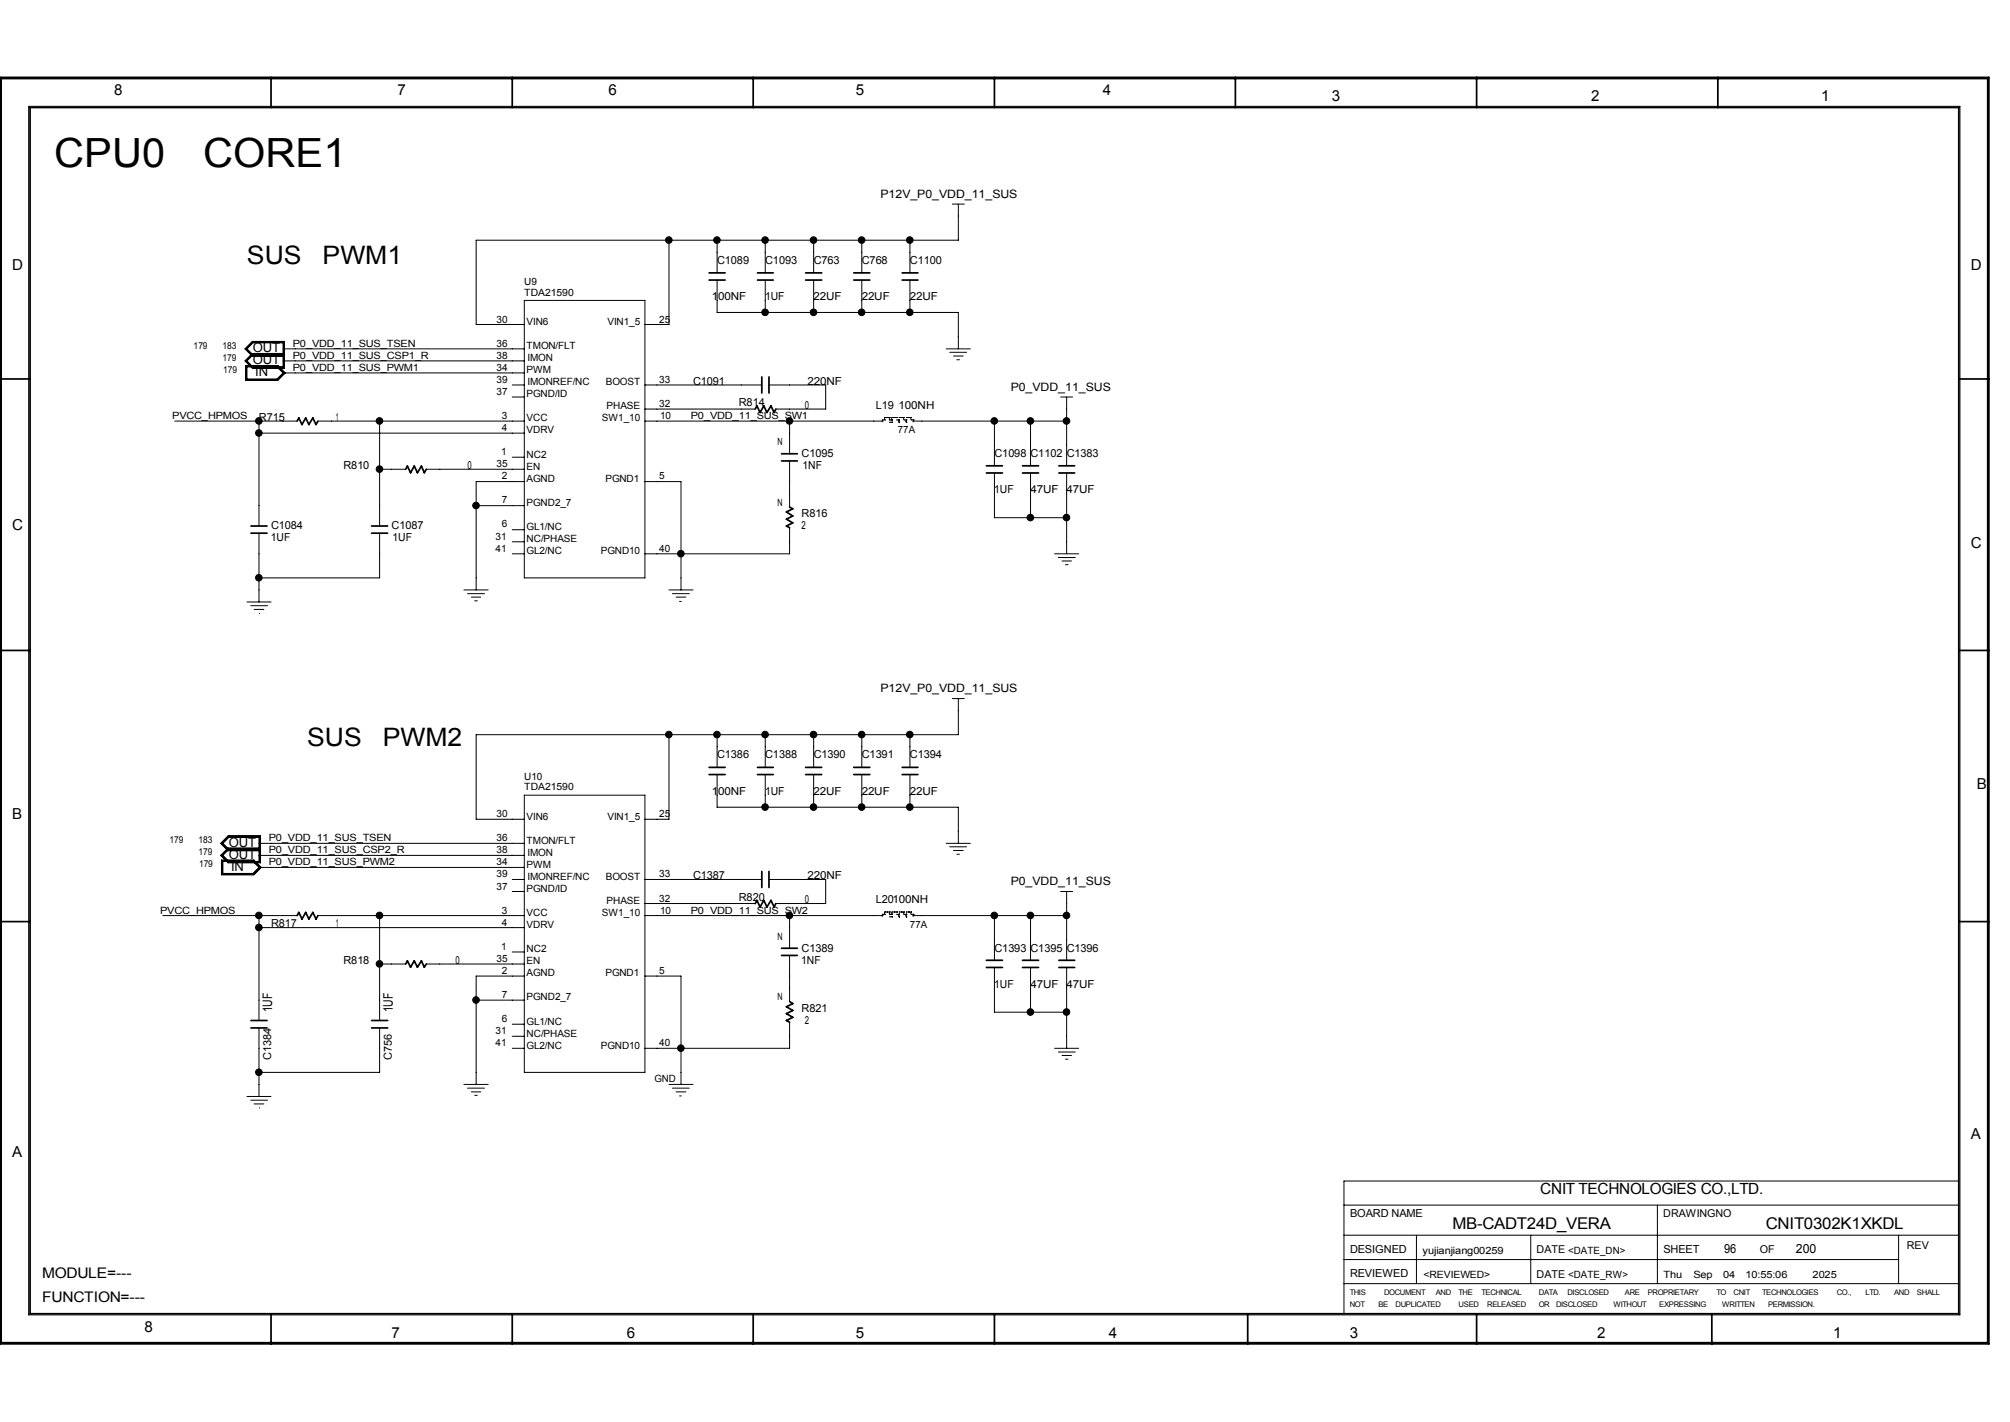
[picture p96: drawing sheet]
<svg xmlns="http://www.w3.org/2000/svg" width="297mm" height="210mm" viewBox="0 0 297 210" stroke-linecap="round" stroke-linejoin="round" font-family="sans-serif">
<defs><g id="words">
<g font-size="5.9">
<text x="8" y="24.7">CPU0</text>
<text x="30" y="24.7">CORE1</text>
</g>
<g font-size="3.8">
<text x="36.5" y="39">SUS</text>
<text x="47.7" y="39">PWM1</text>
<text x="45.4" y="110.2">SUS</text>
<text x="56.6" y="110.2">PWM2</text>
</g>
<g font-size="2.4">
<text x="214.6" y="181.5">MB-CADT24D_VERA</text>
<text x="260.9" y="181.5">CNIT0302K1XKDL</text>
</g>
<text font-size="2.3" x="227.6" y="176.3">CNIT TECHNOLOGIES CO.,LTD.</text>
<g font-size="2.2">
<text x="16.9" y="14.1">8</text>
<text x="58.8" y="14.1">7</text>
<text x="89.9" y="14.1">6</text>
<text x="126.4" y="14.1">5</text>
<text x="163" y="14.1">4</text>
<text x="196.8" y="15">3</text>
<text x="235.1" y="15">2</text>
<text x="269.1" y="15">1</text>
<text x="1.8" y="39.9">D</text>
<text x="291.2" y="39.9">D</text>
<text x="1.8" y="78.2">C</text>
<text x="291.2" y="80.9">C</text>
<text x="292.1" y="116.5">B</text>
<text x="1.8" y="121">B</text>
<text x="1.8" y="170.8">A</text>
<text x="291.2" y="168.2">A</text>
<text x="6.2" y="188.7">MODULE=---</text>
<text x="6.2" y="192.2">FUNCTION=---</text>
<text x="21.3" y="196.6">8</text>
<text x="57.9" y="197.5">7</text>
<text x="92.6" y="197.5">6</text>
<text x="126.4" y="197.5">5</text>
<text x="163.9" y="197.5">4</text>
<text x="199.5" y="197.5">3</text>
<text x="236" y="197.5">2</text>
<text x="270.9" y="197.5">1</text>
</g>
<g font-size="1.9">
<text x="37.4" y="53.8">OUT</text>
<text x="37.4" y="52">OUT</text>
<text x="37.7" y="55.5">IN</text>
<text x="33.8" y="125">OUT</text>
<text x="33.8" y="126.8">OUT</text>
<text x="34.2" y="128.6">IN</text>
<text x="40.2" y="149.5" transform="rotate(-90 40.2 149.5)">1UF</text>
<text x="58" y="149.5" transform="rotate(-90 58 149.5)">1UF</text>
<text x="254.7" y="185">96</text>
<text x="265.4" y="185">200</text>
</g>
<g font-size="1.7">
<text x="130.1" y="29.2">P12V_P0_VDD_11_SUS</text>
<text x="149.3" y="57.7">P0_VDD_11_SUS</text>
<text x="130.1" y="102.2">P12V_P0_VDD_11_SUS</text>
<text x="149.3" y="130.7">P0_VDD_11_SUS</text>
</g>
<g font-size="1.6">
<text x="106" y="39">C1089</text>
<text x="113.1" y="39">C1093</text>
<text x="120.2" y="39">C763</text>
<text x="127.3" y="39">C768</text>
<text x="134.5" y="39">C1100</text>
<text x="105.2" y="44.3">100NF</text>
<text x="113" y="44.3">1UF</text>
<text x="120.2" y="44.3">22UF</text>
<text x="127.3" y="44.3">22UF</text>
<text x="134.4" y="44.3">22UF</text>
<text x="102.4" y="56.8">C1091</text>
<text x="119.3" y="56.8">220NF</text>
<text x="38.3" y="62.1">R715</text>
<text x="49.6" y="62.1">1</text>
<text x="109.2" y="60">R814</text>
<text x="118.9" y="60.4">0</text>
<text x="129.4" y="60.4">L19</text>
<text x="132.8" y="60.4">100NH</text>
<text x="50.8" y="69.2">R810</text>
<text x="69.1" y="69.2">0</text>
<text x="118.5" y="67.5">C1095</text>
<text x="118.6" y="69.2">1NF</text>
<text x="146.9" y="67.5">C1098</text>
<text x="152.3" y="67.5">C1102</text>
<text x="157.6" y="67.5">C1383</text>
<text x="118.5" y="76.4">R816</text>
<text x="146.9" y="72.8">1UF</text>
<text x="152.3" y="72.8">47UF</text>
<text x="157.6" y="72.8">47UF</text>
<text x="40" y="80">1UF</text>
<text x="40" y="78.2">C1084</text>
<text x="57.9" y="78.2">C1087</text>
<text x="58" y="80">1UF</text>
<text x="118.4" y="78.2">2</text>
<text x="106" y="112">C1386</text>
<text x="113.1" y="112">C1388</text>
<text x="120.2" y="112">C1390</text>
<text x="127.3" y="112">C1391</text>
<text x="134.5" y="112">C1394</text>
<text x="105.2" y="117.4">100NF</text>
<text x="113" y="117.4">1UF</text>
<text x="120.2" y="117.4">22UF</text>
<text x="127.3" y="117.4">22UF</text>
<text x="134.4" y="117.4">22UF</text>
<text x="102.4" y="129.8">C1387</text>
<text x="119.3" y="129.8">220NF</text>
<text x="40" y="136.9">R817</text>
<text x="49.6" y="136.9">1</text>
<text x="109.2" y="133">R820</text>
<text x="118.9" y="133.4">0</text>
<text x="129.4" y="133.4">L20100NH</text>
<text x="50.8" y="142.3">R818</text>
<text x="67.3" y="142.3">0</text>
<text x="118.4" y="142.3">1NF</text>
<text x="118.5" y="140.5">C1389</text>
<text x="146.9" y="140.5">C1393</text>
<text x="152.3" y="140.5">C1395</text>
<text x="157.6" y="140.5">C1396</text>
<text x="118.5" y="149.4">R821</text>
<text x="146.9" y="145.9">1UF</text>
<text x="152.3" y="145.9">47UF</text>
<text x="157.6" y="145.9">47UF</text>
<text x="118.9" y="151.2">2</text>
<text x="40.1" y="156.6" transform="rotate(-90 40.1 156.6)">C1384</text>
<text x="57.9" y="156.6" transform="rotate(-90 57.9 156.6)">C756</text>
<text x="199.5" y="179.7">BOARD NAME</text>
<text x="245.8" y="179.7">DRAWINGNO</text>
<text x="199.5" y="185.1">DESIGNED</text>
<text x="227.1" y="185.1">DATE &lt;DATE_DN&gt;</text>
<text x="245.8" y="185">SHEET</text>
<text x="260" y="185.1">OF</text>
<text x="281.7" y="184.4">REV</text>
<text x="199.5" y="188.6">REVIEWED</text>
<text x="227.1" y="188.7">DATE &lt;DATE_RW&gt;</text>
</g>
<g font-size="1.5">
<text x="73.4" y="47.6">30</text>
<text x="77.5" y="42.1">U9</text>
<text x="77.5" y="43.6">TDA21590</text>
<text x="77.8" y="48">VIN6</text>
<text x="89.7" y="48">VIN1_5</text>
<text x="97.4" y="47.6">25</text>
<text x="43.3" y="53">P0_VDD_11_SUS_CSP1_R</text>
<text x="43.3" y="51.2">P0_VDD_11_SUS_TSEN</text>
<text x="73.4" y="53">38</text>
<text x="73.4" y="51.2">36</text>
<text x="77.8" y="51.6">TMON/FLT</text>
<text x="77.9" y="53.3">IMON</text>
<text x="43.3" y="54.7">P0_VDD_11_SUS_PWM1</text>
<text x="73.4" y="58.3">37</text>
<text x="73.4" y="56.5">39</text>
<text x="73.4" y="54.7">34</text>
<text x="77.8" y="55.1">PWM</text>
<text x="77.8" y="58.7">PGND/ID</text>
<text x="77.9" y="56.9">IMONREF/NC</text>
<text x="89.5" y="56.9">BOOST</text>
<text x="97.4" y="56.5">33</text>
<text x="25.4" y="61.9">PVCC_HPMOS</text>
<text x="74.2" y="61.9">3</text>
<text x="74.2" y="63.7">4</text>
<text x="77.8" y="62.2">VCC</text>
<text x="77.8" y="64">VDRV</text>
<text x="88.9" y="62.2">SW1_10</text>
<text x="89.6" y="60.5">PHASE</text>
<text x="97.4" y="60.1">32</text>
<text x="97.5" y="61.9">10</text>
<text x="102.1" y="61.9">P0_VDD_11_SUS_SW1</text>
<text x="114.9" y="65.8">N</text>
<text x="132.7" y="64">77A</text>
<text x="73.4" y="69">35</text>
<text x="74" y="67.2">1</text>
<text x="74.2" y="70.8">2</text>
<text x="77.8" y="67.6">NC2</text>
<text x="77.8" y="69.3">EN</text>
<text x="77.8" y="71.2">AGND</text>
<text x="89.4" y="71.2">PGND1</text>
<text x="97.4" y="70.8">5</text>
<text x="74.2" y="74.3">7</text>
<text x="74.2" y="77.9">6</text>
<text x="77.8" y="74.7">PGND2_7</text>
<text x="114.9" y="74.7">N</text>
<text x="73.2" y="79.7">31</text>
<text x="73.2" y="81.5">41</text>
<text x="77.8" y="78.3">GL1/NC</text>
<text x="77.8" y="80.1">NC/PHASE</text>
<text x="77.8" y="81.8">GL2/NC</text>
<text x="88.8" y="81.8">PGND10</text>
<text x="97.4" y="81.5">40</text>
<text x="77.5" y="115.1">U10</text>
<text x="77.5" y="116.7">TDA21590</text>
<text x="39.7" y="126">P0_VDD_11_SUS_CSP2_R</text>
<text x="39.7" y="124.2">P0_VDD_11_SUS_TSEN</text>
<text x="73.4" y="126">38</text>
<text x="73.4" y="124.2">36</text>
<text x="73.4" y="120.7">30</text>
<text x="77.8" y="121">VIN6</text>
<text x="77.8" y="124.6">TMON/FLT</text>
<text x="89.7" y="121">VIN1_5</text>
<text x="97.4" y="120.7">25</text>
<text x="39.7" y="127.8">P0_VDD_11_SUS_PWM2</text>
<text x="73.4" y="129.6">39</text>
<text x="73.4" y="127.8">34</text>
<text x="73.4" y="131.4">37</text>
<text x="77.8" y="128.1">PWM</text>
<text x="77.8" y="131.7">PGND/ID</text>
<text x="77.9" y="126.4">IMON</text>
<text x="77.9" y="129.9">IMONREF/NC</text>
<text x="89.5" y="129.9">BOOST</text>
<text x="97.4" y="129.6">33</text>
<text x="23.7" y="134.9">PVCC_HPMOS</text>
<text x="74.2" y="134.9">3</text>
<text x="74.2" y="136.7">4</text>
<text x="77.8" y="135.3">VCC</text>
<text x="77.8" y="137">VDRV</text>
<text x="88.9" y="135.3">SW1_10</text>
<text x="89.6" y="133.5">PHASE</text>
<text x="97.4" y="133.1">32</text>
<text x="97.5" y="134.9">10</text>
<text x="102.1" y="134.9">P0_VDD_11_SUS_SW2</text>
<text x="134.5" y="137">77A</text>
<text x="73.4" y="142">35</text>
<text x="74" y="140.3">1</text>
<text x="74.2" y="143.8">2</text>
<text x="77.8" y="140.6">NC2</text>
<text x="77.8" y="142.4">EN</text>
<text x="97.4" y="143.8">5</text>
<text x="114.9" y="138.8">N</text>
<text x="74.2" y="147.4">7</text>
<text x="77.8" y="144.2">AGND</text>
<text x="77.8" y="147.7">PGND2_7</text>
<text x="89.4" y="144.2">PGND1</text>
<text x="114.9" y="147.7">N</text>
<text x="73.2" y="152.7">31</text>
<text x="73.2" y="154.5">41</text>
<text x="74.2" y="151">6</text>
<text x="77.8" y="151.3">GL1/NC</text>
<text x="77.8" y="153.1">NC/PHASE</text>
<text x="77.8" y="154.9">GL2/NC</text>
<text x="88.8" y="154.9">PGND10</text>
<text x="97.4" y="154.5">40</text>
<text x="96.7" y="159.9">GND</text>
<text x="210.2" y="185.1">yujianjiang00259</text>
<text x="210.3" y="188.7">&lt;REVIEWED&gt;</text>
<text x="245.8" y="188.7">Thu</text>
<text x="250.2" y="188.7">Sep</text>
<text x="254.6" y="188.7">04</text>
<text x="257.9" y="188.7">10:55:06</text>
<text x="267.8" y="188.7">2025</text>
</g>
<g font-size="1.4">
<text x="28.6" y="51.5">179</text>
<text x="32.9" y="53.3">179</text>
<text x="32.9" y="51.5">183</text>
<text x="33" y="55">179</text>
<text x="25.1" y="124.5">179</text>
<text x="29.3" y="124.5">183</text>
<text x="29.3" y="126.3">179</text>
<text x="29.4" y="128.1">179</text>
</g>
<g font-size="1.1">
<text x="199.4" y="191.3">THIS</text>
<text x="204.5" y="191.3">DOCUMENT</text>
<text x="212.1" y="191.3">AND</text>
<text x="215.5" y="191.3">THE</text>
<text x="218.9" y="191.3">TECHNICAL</text>
<text x="227.4" y="191.3">DATA</text>
<text x="231.6" y="191.3">DISCLOSED</text>
<text x="240.1" y="191.3">ARE</text>
<text x="243.5" y="191.3">PROPRIETARY</text>
<text x="253.6" y="191.3">TO</text>
<text x="256.2" y="191.3">CNIT</text>
<text x="260.4" y="191.3">TECHNOLOGIES</text>
<text x="271.4" y="191.3">CO.,</text>
<text x="275.6" y="191.3">LTD.</text>
<text x="279.9" y="191.3">AND</text>
<text x="283.3" y="191.3">SHALL</text>
<text x="199.4" y="193.1">NOT</text>
<text x="203.7" y="193.1">BE</text>
<text x="206.2" y="193.1">DUPLICATED</text>
<text x="215.5" y="193.1">USED</text>
<text x="219.8" y="193.1">RELEASED</text>
<text x="227.4" y="193.1">OR</text>
<text x="229.9" y="193.1">DISCLOSED</text>
<text x="238.4" y="193.1">WITHOUT</text>
<text x="245.2" y="193.1">EXPRESSING</text>
<text x="254.5" y="193.1">WRITTEN</text>
<text x="261.2" y="193.1">PERMISSION.</text>
</g>
</g></defs>
<g fill="none" stroke="#000" stroke-width=".25">
<path d="M0 11.4h293.9v187.1h-293.9zM.2 11.6h293.5v186.7h-293.5zM4.4 15.9h285v178.1h-285zM40 11.4v4.5M75.7 11.4v4.5M111.3 11.4v4.5M146.9 11.4v4.5M182.5 11.4v4.5M218.2 11.4v4.5M253.8 11.4v4.5M0 56h4.4M104.8 41.4h2.3"/>
<path d="M104.8 40.3h2.3M111.9 41.4h2.4M111.9 40.3h2.4M112.6 55.7v2.3M113.6 55.7v2.3M119 41.4h2.4M119 40.3h2.4M126.2 41.4h2.3M126.2 40.3h2.3M133.3 41.4h2.3M133.3 40.3h2.3M289.4 56h4.5"/>
<path d="M37.1 78.7h2.4M37.1 77.7h2.4M43.9 62.2l.3-.5 .4 1 .6-1 .4 1 .6-1 .5 1 .3-.5M54.9 78.7h2.4M54.9 77.7h2.4M59.9 69.3l.3-.5 .5 1 .5-1 .5 1 .6-1 .4 1 .3-.5M111.6 60.4l.2-.5 .5 1 .6-1 .4 1 .6-1 .5 1 .2-.5M115.5 68.1h2.3M115.5 67h2.3M116.7 74.9l.4 .2-.9 .5 .9 .6-.9 .5 .9 .5-.9 .5 .5 .2M145.8 69.8h2.3M145.8 68.8h2.3"/>
<path d="M151.1 69.8h2.4M151.1 68.8h2.4M156.5 69.8h2.3M156.5 68.8h2.3M0 96.1h4.4M289.4 96.1h4.5M104.8 114.4h2.3M104.8 113.3h2.3M111.9 114.4h2.4M111.9 113.3h2.4M119 114.4h2.4M119 113.3h2.4"/>
<path d="M126.2 114.4h2.3M126.2 113.3h2.3M133.3 114.4h2.3M133.3 113.3h2.3M0 136.1h4.4M43.9 135.2l.3-.5 .4 1 .6-1 .4 1 .6-1 .5 1 .3-.5M111.6 133.4l.2-.4 .5 .9 .6-.9 .4 .9 .6-.9 .5 .9 .2-.5M112.6 128.7v2.4M113.6 128.7v2.4M289.4 136.1h4.5M37.1 151.8h2.4M37.1 150.7h2.4"/>
<path d="M54.9 151.8h2.4M54.9 150.7h2.4M59.9 142.4l.3-.5 .5 .9 .5-.9 .5 .9 .6-.9 .4 .9 .3-.4M115.5 141.1h2.3M115.5 140h2.3M116.7 147.9l.4 .3-.9 .5 .9 .5-.9 .5 .9 .5-.9 .5 .5 .3M145.8 142.9h2.3M145.8 141.8h2.3M151.1 142.9h2.4M151.1 141.8h2.4M156.5 142.9h2.3M156.5 141.8h2.3"/>
<path d="M40 194v4.5M75.7 194v4.5M111.3 194v4.5M146.9 194v4.5M184.4 194v4.5M218.2 194v4.5M252.9 194v4.5"/>
</g>
<g fill="none" stroke="#000" stroke-width=".15">
<path d="M4.2 15.7h285.4v178.5h-285.4zM98.8 35.5v12.4h-3.5M106 35.5v4.8M113.1 35.5v4.8M120.2 35.5v4.8M127.3 35.5v4.8M134.5 35.5v4.8M140.7 30.1h1.8M141.6 30.1v5.4h-71.2v12.4h7.1M36.3 54h4.8l1.1 1.1-1.1 1.1h-4.8zM36.4 54h4.6l1 1.1-1 1h-4.6zM36.4 54.1h4.6l1 1-1 .9h-4.6z"/>
<path d="M37.4 52.4h4.4M37.4 52.4l-.9-.9 .9-.9h4.4v3.6h-5.3v1.8h4.4l.9-.9M37.4 52.4l-.9 .9 .9 .9M40.9 54.2l.9 .9M41.8 51.5h35.7M41.8 55.1h35.7M41.8 53.3h35.7M41.9 52.3h-4.6l-.9 1 .9 .9h4.6v-3.7h-4.6l-.9 1 .9 1h4.6M42 52.2h-4.7l-1 1.1 1 1h4.7v-3.8h-4.7l-1 1 1 1h4.7M42 52.2h-4.7l-1.1 1.1 1.1 1.1h4.7v-4h-4.7l-1.1 1.1 1.1 1.1h4.7M75.7 58.6h1.8M75.7 56.9h1.8"/>
<path d="M77.5 44.4h17.8v40.9h-17.8zM95.3 56.9h17.3M106 41.4v4.7h35.6v5.4M113.1 41.4v4.7M113.6 56.9h8.4v3.5h-7.4M120.2 41.4v4.7M127.3 41.4v4.7M134.5 41.4v4.7M139.8 51.5h3.6M140.3 52h2.5M140.9 52.6h1.4M141.4 53.1h.4"/>
<path d="M156.7 58.6h1.8M157.6 58.6v10.2M25.8 62.2h18.1M38.3 62.2v15.5M38.3 78.7v10.2M38.3 64h39.2M47 62.2h30.5M56.1 78.7v6.6h-17.8M56.1 69.3h3.8M56.1 62.2v15.5M63 69.3h14.5M70.4 74.7h7.1"/>
<path d="M75.7 78.2h1.8M75.7 67.5h1.8M77.5 71.1h-7.1v16M95.3 60.4h16.3M95.3 71.1h5.3v16M95.3 62.2h35.2M116.7 77.9v3.9h-21.4M116.7 62.2v4.8M116.7 68.1v6.8M130.4 62h.1M130.4 62h.3M130.4 62v.4"/>
<path d="M130.7 61.7h.1M130.7 62h.1M130.7 61.7v.3M130.7 61.7h.7M131.1 61.7h.1M131.4 61.7h.1M131.4 62h.1M131.4 62.4h.1M131.4 62h.4M131.4 61.7v.3M131.4 62.4h.4M131.8 62h.1"/>
<path d="M131.8 62.4h.1M131.8 61.7h.1M131.8 61.7h.7M131.8 61.7v.3M132.1 61.7h.1M132.5 61.7h.1M132.5 62h.1M132.5 62h.3M132.8 62h.1M132.8 61.7h.1M132.8 62.4h.1M132.8 61.7h.7"/>
<path d="M132.8 62v.4M133.2 61.7h.1M133.5 61.7h.1M133.5 62h.1M133.5 62h.4M133.5 61.7v.3M133.9 62h.1M133.9 62.4h.1M133.9 61.7h.1M133.9 61.7h.7M133.9 62v.4M134.2 61.7h.1"/>
<path d="M134.6 61.7h.1M134.6 62h.1M134.6 62h.3M134.6 61.7v.3M134.9 62.2h22.7M134.9 62h.1M134.9 62v.4M146.9 62.2v6.6M146.9 69.8v6.7h10.7M152.3 62.2v6.6M152.3 69.8v6.7M157.6 69.8v12"/>
<path d="M36.5 88.9h3.5M37 89.5h2.5M37.5 90h1.5M38.3 90.6h.1M68.5 87.1h3.6M69.1 87.7h2.5M69.6 88.2h1.4M70.1 88.7h.4M75.7 81.8h1.8M75.7 80h1.8M98.8 87.1h3.6M99.4 87.7h2.5"/>
<path d="M99.9 88.2h1.4M100.4 88.8h.3M155.8 81.8h3.6M156.4 82.3h2.5M156.9 82.8h1.4M157.4 83.4h.4M77.5 117.4h17.8v41h-17.8zM98.8 108.5v12.5h-3.5M106 114.4v4.8h35.6v5.3M106 108.5v4.8M113.1 108.5v4.8M113.1 114.4v4.8"/>
<path d="M120.2 108.5v4.8M120.2 114.4v4.8M127.3 108.5v4.8M127.3 114.4v4.8M134.5 108.5v4.8M134.5 114.4v4.8M140.7 103.2h1.8M141.6 103.2v5.3h-71.2v12.5h7.1M24 135.2h19.9M32.7 127h4.8l1.1 1.1-1.1 1.1h-4.8zM32.8 127.1h4.7l1 1-1 1h-4.7zM32.9 127.1h4.5l1 1-1 1h-4.5z"/>
<path d="M33.8 125.4l-.9-.9 .9-.8h4.5v3.5h-5.4v1.8h4.5l.9-.9M33.8 125.4h4.5M33.8 125.4l-.9 .9 .9 .9M37.4 127.2l.9 .9M38.3 135.2v15.5M38.3 128.1h39.2M38.3 126.3h39.2M38.3 124.5h39.2M38.3 137h39.2M38.4 125.3h-4.6l-1 1 1 1h4.6v-3.7h-4.6l-1 .9 1 1h4.6M38.4 125.3h-4.7l-1 1 1 1h4.7v-3.8h-4.7l-1 1 1 1.1h4.7M38.5 125.2h-4.8l-1.1 1.1 1.1 1.1h4.8v-4h-4.8l-1.1 1.1 1.1 1.1h4.8"/>
<path d="M47 135.2h30.5M56.1 135.2v15.5M75.7 131.7h1.8M75.7 129.9h1.8M95.3 133.4h16.3M95.3 135.2h35.2M95.3 129.9h17.3M113.6 129.9h8.4v3.5h-7.4M116.7 135.2v4.8M130.4 135h.1M130.4 135v.4M130.4 135h.3"/>
<path d="M130.7 134.7h.1M130.7 135h.1M130.7 134.7v.3M130.7 134.7h.7M131.1 134.7h.1M131.4 134.7h.1M131.4 135h.1M131.4 135.4h.1M131.4 134.7v.3M131.4 135h.4M131.4 135.4h.4M131.8 135h.1"/>
<path d="M131.8 135.4h.1M131.8 134.7h.1M131.8 134.7v.3M131.8 134.7h.7M132.1 134.7h.1M132.5 134.7h.1M132.5 135h.1M132.5 135h.3M132.8 135h.1M132.8 134.7h.1M132.8 135.4h.1M132.8 135v.4"/>
<path d="M132.8 134.7h.7M133.2 134.7h.1M133.5 134.7h.1M133.5 135h.1M133.5 134.7v.3M133.5 135h.4M133.9 135h.1M133.9 135.4h.1M133.9 134.7h.1M133.9 135v.4M133.9 134.7h.7M134.2 134.7h.1"/>
<path d="M134.6 134.7h.1M134.6 135h.1M134.6 134.7v.3M134.6 135h.3M134.9 135.2h22.7M134.9 135h.1M134.9 135v.4M139.8 124.5h3.6M140.3 125.1h2.5M140.9 125.6h1.4M141.4 126.2h.4M146.9 135.2v6.6"/>
<path d="M152.3 135.2v6.6M156.7 131.7h1.8M157.6 131.7v10.1M38.3 151.8v10.1M56.1 151.8v6.6h-17.8M56.1 142.4h3.8M63 142.4h14.5M70.4 147.7h7.1M75.7 154.8h1.8M75.7 153h1.8M75.7 151.3h1.8M75.7 140.6h1.8"/>
<path d="M77.5 144.1h-7.1v16M95.3 144.1h5.3v16M116.7 151v3.8h-21.4M116.7 141.1v6.8M146.9 142.9v6.6h10.7M152.3 142.9v6.6M155.8 154.8h3.6M156.4 155.4h2.5M156.9 155.9h1.4M157.4 156.4h.4M157.6 142.9v11.9M36.5 161.9h3.5"/>
<path d="M37 162.5h2.5M37.5 163h1.5M38.3 163.6h.1M68.5 160.1h3.6M69.1 160.7h2.5M69.6 161.2h1.4M70.1 161.8h.4M98.8 160.1h3.6M99.4 160.7h2.5M99.9 161.2h1.4M100.4 161.8h.3M198.6 178h90.8"/>
<path d="M244.9 178v11.6M289.4 174.4h-90.8v19.6M198.6 189.6h90.8M198.6 186h81.9M198.6 182.4h90.8M209.3 182.4v7.2M226.2 182.4v7.2M280.5 182.4v7.2"/>
</g>
<g fill="#000" stroke="#000" stroke-width=".15">
<circle cx="98.8" cy="35.5" r=".49"/>
<circle cx="105.9" cy="35.5" r=".49"/>
<circle cx="113.1" cy="35.5" r=".49"/>
<circle cx="120.2" cy="35.5" r=".49"/>
<circle cx="127.3" cy="35.5" r=".49"/>
<circle cx="134.4" cy="35.5" r=".49"/>
<circle cx="113.1" cy="46.1" r=".49"/>
<circle cx="120.2" cy="46.1" r=".49"/>
<circle cx="127.3" cy="46.1" r=".49"/>
<circle cx="134.4" cy="46.1" r=".49"/>
<circle cx="38.2" cy="63.9" r=".49"/>
<circle cx="38.2" cy="62.2" r=".49"/>
<circle cx="56.1" cy="69.3" r=".49"/>
<circle cx="56.1" cy="62.2" r=".49"/>
<circle cx="70.3" cy="74.7" r=".49"/>
<circle cx="116.6" cy="62.2" r=".49"/>
<circle cx="146.9" cy="62.2" r=".49"/>
<circle cx="152.3" cy="62.2" r=".49"/>
<circle cx="152.3" cy="76.4" r=".49"/>
<circle cx="157.6" cy="76.4" r=".49"/>
<circle cx="157.6" cy="62.2" r=".49"/>
<circle cx="38.2" cy="85.3" r=".49"/>
<circle cx="100.6" cy="81.8" r=".49"/>
<circle cx="98.8" cy="108.5" r=".49"/>
<circle cx="105.9" cy="108.5" r=".49"/>
<circle cx="113.1" cy="108.5" r=".49"/>
<circle cx="113.1" cy="119.2" r=".49"/>
<circle cx="120.2" cy="108.5" r=".49"/>
<circle cx="120.2" cy="119.2" r=".49"/>
<circle cx="127.3" cy="108.5" r=".49"/>
<circle cx="127.3" cy="119.2" r=".49"/>
<circle cx="134.4" cy="108.5" r=".49"/>
<circle cx="134.4" cy="119.2" r=".49"/>
<circle cx="38.2" cy="135.2" r=".49"/>
<circle cx="38.2" cy="137" r=".49"/>
<circle cx="56.1" cy="135.2" r=".49"/>
<circle cx="116.6" cy="135.2" r=".49"/>
<circle cx="146.9" cy="135.2" r=".49"/>
<circle cx="152.3" cy="135.2" r=".49"/>
<circle cx="157.6" cy="135.2" r=".49"/>
<circle cx="38.2" cy="158.3" r=".49"/>
<circle cx="56.1" cy="142.3" r=".49"/>
<circle cx="70.3" cy="147.7" r=".49"/>
<circle cx="100.6" cy="154.8" r=".49"/>
<circle cx="152.3" cy="149.5" r=".49"/>
<circle cx="157.6" cy="149.5" r=".49"/>
</g>
<use href="#words"/>
</svg>
